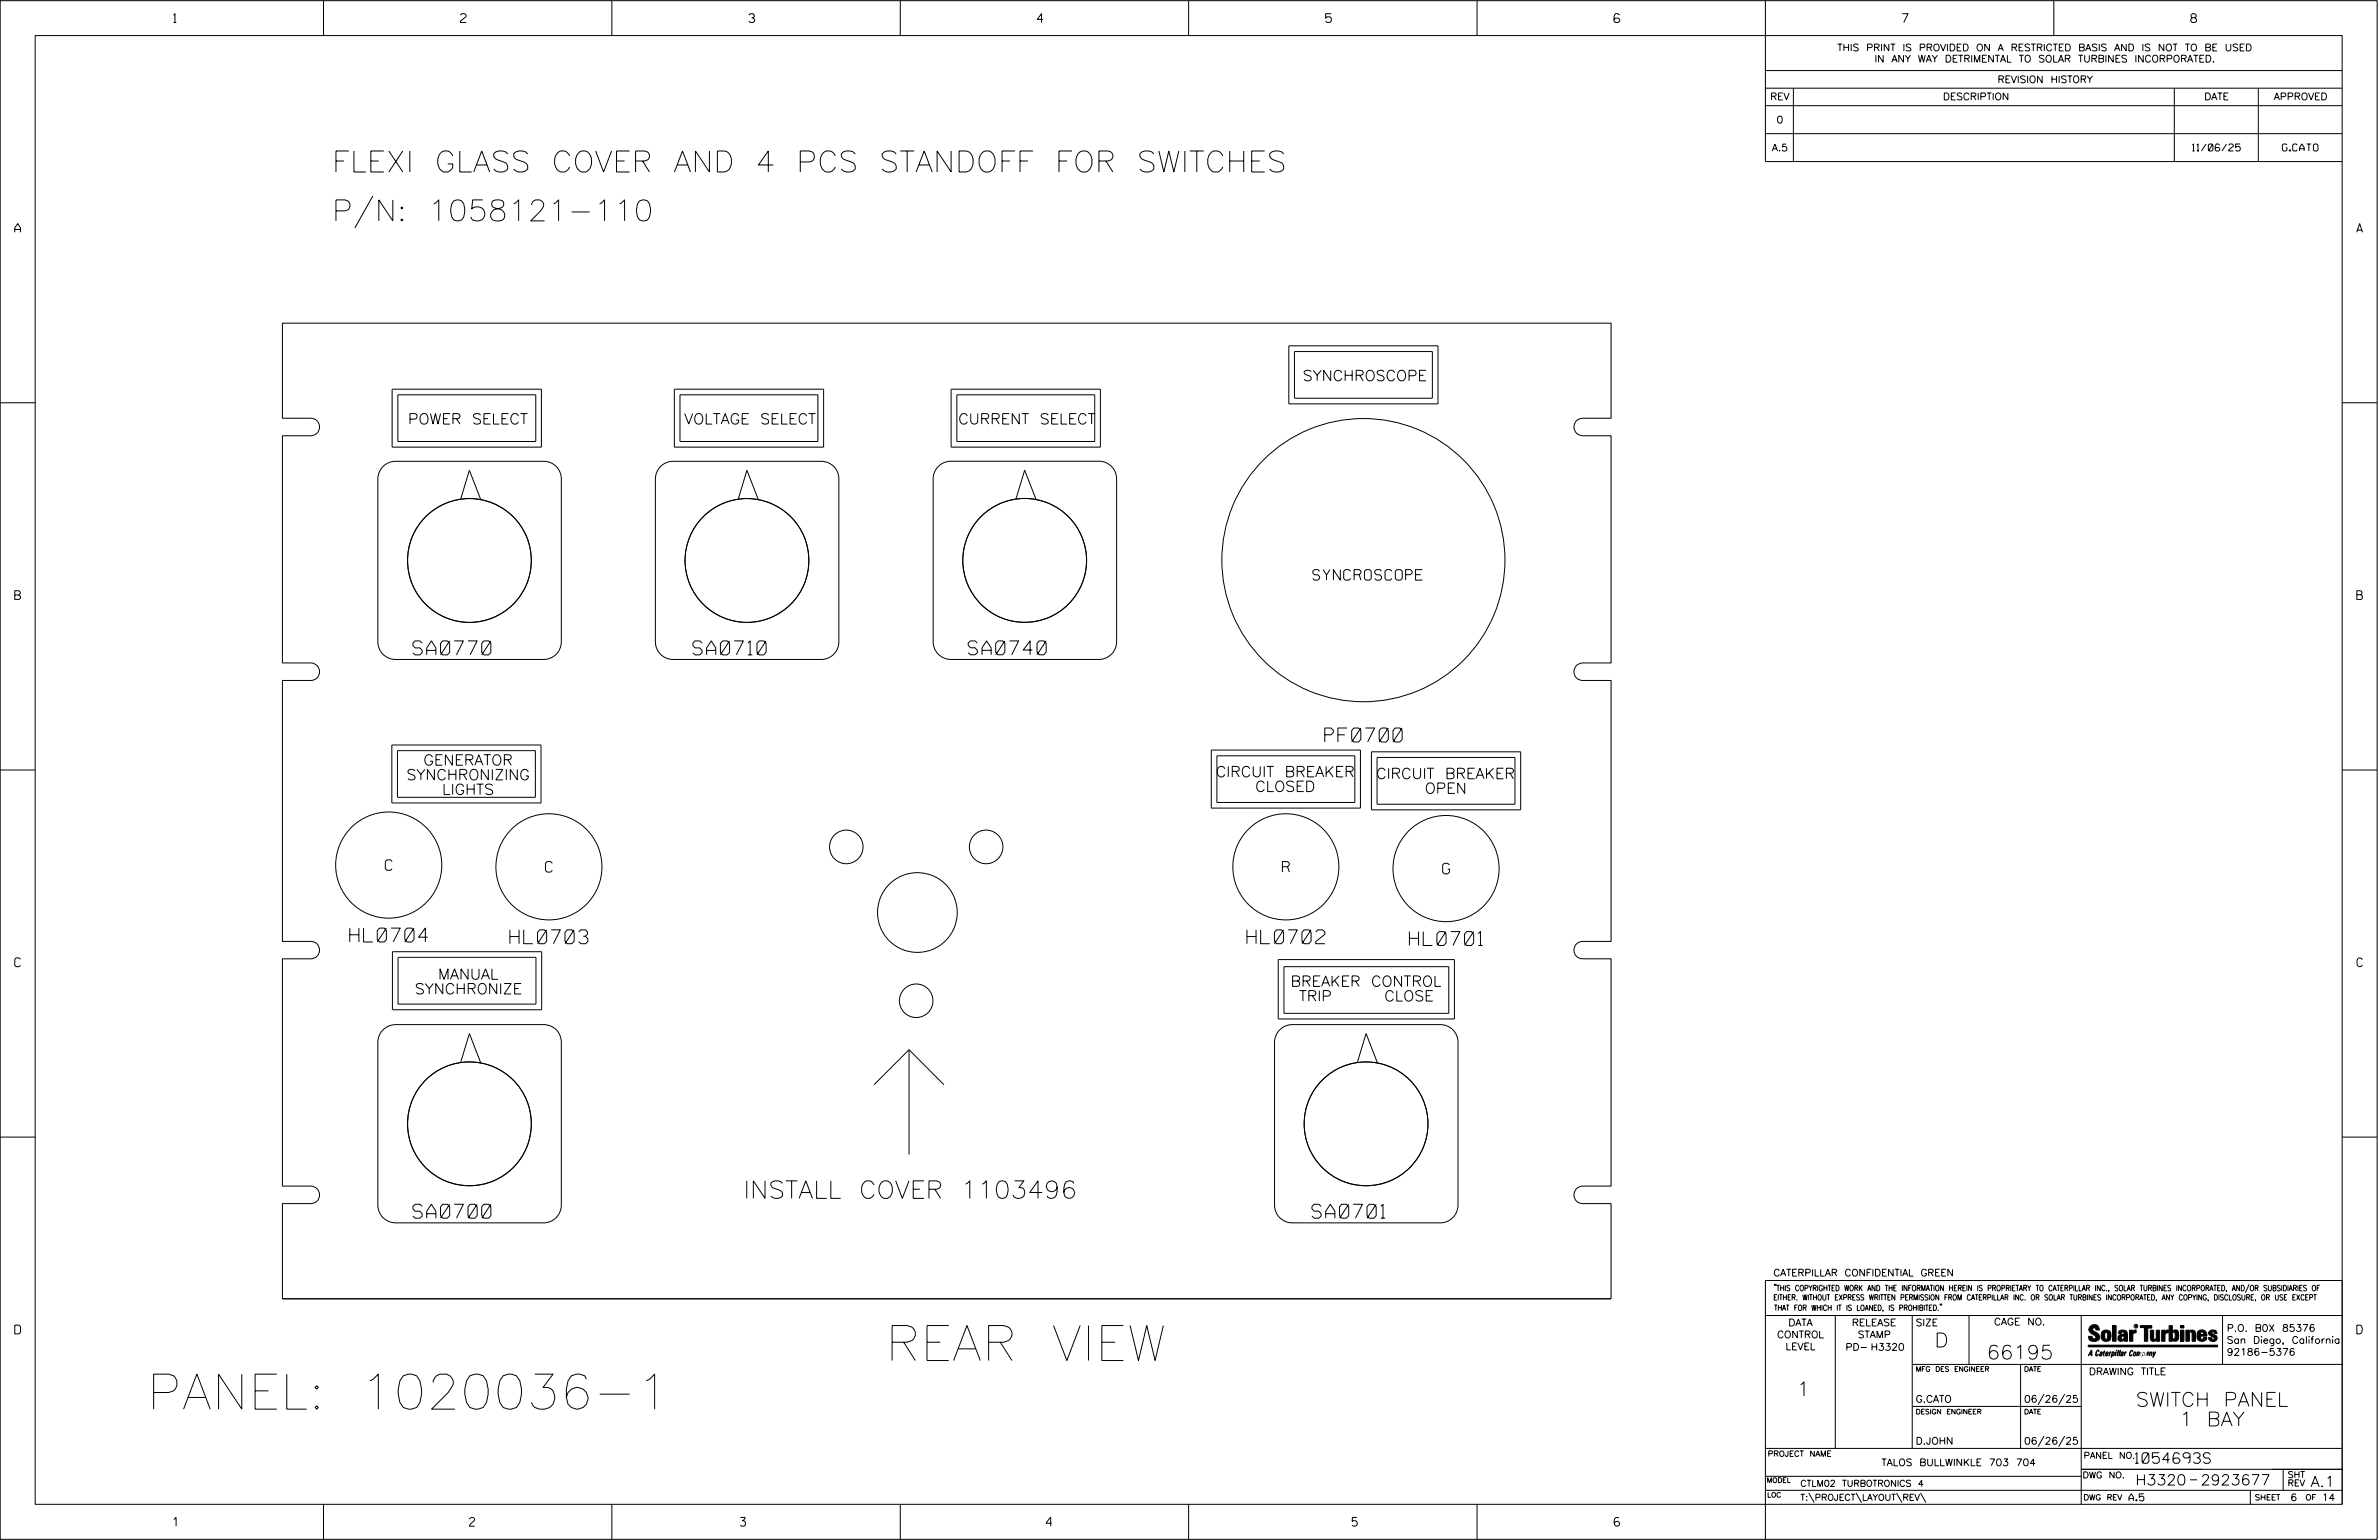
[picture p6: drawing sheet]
<svg xmlns="http://www.w3.org/2000/svg" width="864mm" height="559mm" viewBox="0 0 864 559" stroke-linecap="round" stroke-linejoin="round" font-family="sans-serif">
<defs><g id="words">
<g font-size="12.7">
<text x="321.4" y="493.7">REAR VIEW</text>
<text x="53.3" y="511.3">PANEL: 1020036-1</text>
</g>
<g font-size="7.6">
<text x="120.5" y="62.4">FLEXI GLASS COVER AND 4 PCS STANDOFF FOR SWITCHES</text>
<text x="120.5" y="80.2">P/N: 1058121-110</text>
</g>
<text font-size="6.3" x="269.9" y="434.8">INSTALL COVER 1103496</text>
<g font-size="5.1">
<text x="149.9" y="237.6">SA0770</text>
<text x="251.5" y="237.6">SA0710</text>
<text x="351.5" y="237.6">SA0740</text>
<text x="480.9" y="269.2">PF0700</text>
<text x="127" y="341.8">HL0704</text>
<text x="185.1" y="342.5">HL0703</text>
<text x="452.6" y="342.5">HL0702</text>
<text x="511.6" y="343.1">HL0701</text>
<text x="149.9" y="442">SA0700</text>
<text x="476.3" y="442">SA0701</text>
<text x="702.3" y="488.8">D</text>
<text x="721.2" y="493.2">66195</text>
<text x="652.2" y="506.5">1</text>
<text x="775.3" y="510.3">SWITCH PANEL</text>
<text x="791.2" y="517.4">1 BAY</text>
</g>
<g font-size="3.8">
<text x="472.9" y="138.2">SYNCHROSCOPE</text>
<text x="148.1" y="153.9">POWER SELECT</text>
<text x="248.4" y="153.9">VOLTAGE SELECT</text>
<text x="347.9" y="153.9">CURRENT SELECT</text>
<text x="476.6" y="210.5">SYNCROSCOPE</text>
<text x="153.7" y="277.7">GENERATOR</text>
<text x="441.4" y="281.9">CIRCUIT BREAKER</text>
<text x="147.5" y="283">SYNCHRONIZING</text>
<text x="455.7" y="287.2">CLOSED</text>
<text x="499.5" y="282.6">CIRCUIT BREAKER</text>
<text x="517.2" y="287.9">OPEN</text>
<text x="160.5" y="288.3">LIGHTS</text>
<text x="139.9" y="315.8">C</text>
<text x="198" y="316.4">C</text>
<text x="465.5" y="316.4">R</text>
<text x="523.7" y="317.1">G</text>
<text x="159" y="355.4">MANUAL</text>
<text x="468.5" y="357.9">BREAKER CONTROL</text>
<text x="150.6" y="360.7">SYNCHRONIZE</text>
<text x="471.5" y="363.3">TRIP</text>
<text x="497.1" y="363.3">CLOSE</text>
<text x="775.1" y="531">1054693S</text>
<text x="775.2" y="538.9">H3320</text>
<text x="798.8" y="538.9">2923677</text>
<text x="838.8" y="539.5">A.1</text>
</g>
<g font-size="3.2">
<text x="63" y="8.2">1</text>
<text x="167.2" y="8.2">2</text>
<text x="271.8" y="8.2">3</text>
<text x="376.5" y="8.2">4</text>
<text x="481.2" y="8.2">5</text>
<text x="690.6" y="8.2">7</text>
<text x="795.3" y="8.2">8</text>
<text x="5.4" y="84.3">A</text>
<text x="855.5" y="84.3">A</text>
<text x="5.4" y="217.5">B</text>
<text x="855.6" y="217.5">B</text>
<text x="5.4" y="350.8">C</text>
<text x="855.6" y="350.8">C</text>
<text x="5.4" y="484">D</text>
<text x="855.6" y="484">D</text>
<text x="62.8" y="553.8">1</text>
<text x="170.4" y="553.8">2</text>
<text x="268.8" y="553.8">3</text>
<text x="379.8" y="553.8">4</text>
<text x="490.8" y="553.8">5</text>
<text x="585.9" y="553.8">6</text>
</g>
<g font-size="2.5">
<text x="666.9" y="18.5">THIS PRINT IS PROVIDED ON A RESTRICTED BASIS AND IS NOT TO BE USED</text>
<text x="680.5" y="22.6">IN ANY WAY DETRIMENTAL TO SOLAR TURBINES INCORPORATED.</text>
<text x="725.1" y="30">REVISION HISTORY</text>
<text x="642.6" y="36.3">REV</text>
<text x="705.3" y="36.3">DESCRIPTION</text>
<text x="800.2" y="36.3">DATE</text>
<text x="825.4" y="36.3">APPROVED</text>
<text x="644.9" y="44.7">0</text>
<text x="643.2" y="54.8">A.5</text>
<text x="795.9" y="54.8">11/06/25</text>
<text x="828.5" y="54.8">G.CATO</text>
<text x="643.8" y="463">CATERPILLAR CONFIDENTIAL GREEN</text>
<text x="645.1" y="485.5">CONTROL</text>
<text x="649.2" y="481.1">DATA</text>
<text x="672.3" y="481.1">RELEASE</text>
<text x="674.4" y="485.5">STAMP</text>
<text x="695.4" y="481.1">SIZE</text>
<text x="723.8" y="480.8">CAGE NO.</text>
<text x="808.4" y="483.1">P.O. B0X 85376</text>
<text x="648.2" y="489.8">LEVEL</text>
<text x="669.9" y="490">PD- H3320</text>
<text x="808.4" y="487.5">San Diego, California</text>
<text x="808.4" y="491.8">92186-5376</text>
<text x="758.3" y="498.9">DRAWING TITLE</text>
<text x="695.4" y="508.9">G.CATO</text>
<text x="734.8" y="508.9">06/26/25</text>
<text x="695.4" y="524.1">D.JOHN</text>
<text x="734.8" y="524.1">06/26/25</text>
<text x="683" y="531.9">TALOS BULLWINKLE 703 704</text>
<text x="772.8" y="544.6">A.5</text>
<text x="831.4" y="544.6">6</text>
<text x="842.9" y="544.6">14</text>
</g>
<g font-size="2.3">
<text x="756.4" y="529.2">PANEL NO.</text>
<text x="653.5" y="539.4">CTLM02 TURBOTRONICS 4</text>
<text x="756" y="536.3">DWG NO.</text>
<text x="830.4" y="539.3">REV</text>
<text x="830.4" y="536.2">SHT</text>
<text x="653.5" y="544.5">T:\PROJECT\LAYOUT\REV\</text>
</g>
<g font-size="2">
<text x="643.8" y="468.4">&quot;THIS COPYRIGHTED WORK AND THE INFORMATION HEREIN IS PROPRIETARY TO CATERPILLAR INC., SOLAR TURBINES INCORPORATED, AND/OR SUBSIDIARIES OF</text>
<text x="643.8" y="471.8">EITHER. WITHOUT EXPRESS WRITTEN PERMISSION FROM CATERPILLAR INC. OR SOLAR TURBINES INCORPORATED, ANY COPYING, DISCLOSURE, OR USE EXCEPT</text>
<text x="644" y="475.6">THAT FOR WHICH IT IS LOANED, IS PROHIBITED.&quot;</text>
<text x="641.7" y="528.5">PROJECT NAME</text>
<text x="756.3" y="544.3">DWG REV</text>
<text x="818.5" y="544.3">SHEET</text>
<text x="836.9" y="544.3">OF</text>
</g>
<g font-size="1.8">
<text x="695.4" y="497.6">MFG DES ENGINEER</text>
<text x="734.8" y="497.6">DATE</text>
<text x="695.4" y="513.1">DESIGN ENGINEER</text>
<text x="734.8" y="513.1">DATE</text>
<text x="641.3" y="538">MODEL</text>
<text x="641.5" y="543.3">LOC</text>
</g>
<text font-size=".9" x="775.1" y="481.7">R</text>
</g></defs>
<g fill="none" stroke="#000" stroke-width=".36">
<path d="M.1 .2h862.8v558.4h-862.8zM12.8 12.9h837.4v533h-837.4zM117.4 .2v12.7M222.1 .2v12.7M326.8 .2v12.7M431.5 .2v12.7M536.2 .2v12.7M587.9 5.5l-.5-.5h-1l-.5 1v1.7l.5 .4h1l.6-.4v-.6l-.6-.5h-1l-.5 .5M640.9 .2v58.4h209.3M745.6 .2v12.7M640.9 25.6h209.3M640.9 32h209.3"/>
<path d="M640.9 38.3h209.3M651 32v26.6M789.3 32v26.6M819.8 32v26.6M640.9 48.5h209.3M135.4 71.1l-6.6 11.6M102.5 117.3h482.3v34.5h-10.3a3.2 3.2 0 0 0-3.1 3.1 3.2 3.2 0 0 0 3.1 3.2h10.3v82.5h-10.3a3.2 3.2 0 0 0-3.1 3.1 3.2 3.2 0 0 0 3.1 3.2h10.3v94.7h-10.3a3.2 3.2 0 0 0-3.1 3.2 3.2 3.2 0 0 0 3.1 3.1h10.3v82.5h-10.3a3.2 3.2 0 0 0-3.1 3.2 3.2 3.2 0 0 0 3.1 3.1h10.3v34.6h-482.3v-34.6h10.3a3.2 3.2 0 0 0 3.2-3.1 3.2 3.2 0 0 0-3.2-3.2h-10.3v-82.5h10.3a3.2 3.2 0 0 0 3.2-3.1 3.2 3.2 0 0 0-3.2-3.2h-10.3v-94.7h10.3a3.2 3.2 0 0 0 3.2-3.2 3.2 3.2 0 0 0-3.2-3.1h-10.3v-82.5h10.3a3.2 3.2 0 0 0 3.2-3.2 3.2 3.2 0 0 0-3.2-3.1h-10.3zM467.9 125.5h54.1v21h-54.1zM469.9 127.6h50.1v16.9h-50.1zM.1 146.2h12.7M142.3 141.2h54.2v21h-54.2zM144.4 143.3h50.1v16.9h-50.1z"/>
<path d="M244.8 141.2h54.2v21h-54.2zM246.8 143.3h50.1v16.9h-50.1zM345.3 141.2h54.2v21h-54.2zM347.3 143.3h50.1v16.9h-50.1zM850.2 146.2h12.7M139 169.3l2.5-1.5 2.1-.4h53.8a6.3 6.3 0 0 1 6.4 6.3v59.2a6.4 6.4 0 0 1-6.5 6.4h-53.7a6.4 6.4 0 0 1-6.4-6.4v-59.1l.3-2.1zM239.8 169.3l1.7-1.3 2.8-.6h53.9a6.4 6.4 0 0 1 6.3 6.3v59.2a6.4 6.4 0 0 1-6.4 6.4h-53.8a6.4 6.4 0 0 1-6.4-6.4v-59.1l.4-2.1zM340.6 169.3l2.4-1.6 2.2-.3h53.8a6.4 6.4 0 0 1 6.3 6.3v59.2a6.4 6.4 0 0 1-6.4 6.4h-53.7a6.4 6.4 0 0 1-6.5-6.4v-59.1l.7-2.8zM167.2 181.2l3.2-10.6 4.1 10.7M268 181.2l3.1-10.6 4.2 10.7M368.8 181.1l3.2-10.5 4.1 10.7M.1 279.4h12.7"/>
<path d="M142.2 270.3h54.2v21.1h-54.2zM144.3 272.4h50v16.9h-50zM439.7 272.2h54.2v21h-54.2zM441.7 274.2h50.1v17h-50.1zM497.8 272.8h54.2v21.1h-54.2zM499.9 274.8h50v17h-50zM850.2 279.4h12.7M142.5 345.3h54.1v21.1h-54.1zM144.5 347.4h50.1v16.9h-50.1zM464 348.2h64v21.5h-64zM466.1 350.8h59.8v16.9h-59.8zM139 373.7l2.5-1.5 2.1-.4h53.8a6.3 6.3 0 0 1 6.4 6.3v59.2a6.4 6.4 0 0 1-6.5 6.4h-53.7a6.4 6.4 0 0 1-6.4-6.4v-59.1l.6-2.8z"/>
<path d="M464.5 373.7l2.4-1.5 2.2-.4h53.8a6.4 6.4 0 0 1 6.4 6.3v59.2a6.5 6.5 0 0 1-6.4 6.4h-53.8a6.4 6.4 0 0 1-6.4-6.4v-59.1l.6-2.8zM167.2 385.6l3.2-10.6 4.1 10.7M330 380.9v38.1M330 380.9l-12.7 12.7M330 380.9l12.7 12.7M492.7 385.6l3.2-10.6 4.1 10.7M.1 412.6h12.7M850.2 412.6h12.7M102.5 471.3h482.2M640.9 477.3h209.3M644.2 466.1l-.1 .4M644.7 466.1l-.2 .4"/>
<path d="M666.2 477.3v48.3M694.2 477.3v48.3M704.4 473.3l-.1 .4M704.8 473.3l-.1 .4M714.8 477.3v17.8M755.5 477.3v68.6M806.8 477.3v17.8M816.5 466l-1.4 3.1M850.2 464.6h-209.3v94M850.2 464.8v81.1M694.2 495.1h156M733.5 495.1v30.5"/>
<path d="M758.6 481.4a2.02 2.02 0 0 1 3.1-.1l.5 1.3h-1.3l-.2-.6-.4-.2-.6 .1-.1 .4 .4 .7a2.46 2.46 0 0 1 2.2 2.9 2.83 2.83 0 0 1-3.8 .3l-.3-1.3h1.3l.2 .7 .6 .3 .5-.2 .2-.5-.4-.6-1.9-1.2-.4-.9zM759.2 491.3h-.7l.7-1.2v1.9h.2l-.1-2.1-1.3 2.1 .5-.5h.7M761.3 490l.3-.2 .4 .3-.1 .3-.3-.4-.4 .3-.3 1.6h.4l.4-.5-.3 .6-.4 .1-.3-.4zM762.6 490.6l.5-.1-.1 1.4h-.9a.74 .74 0 0 1 .9-.8l-.3 .7-.5 .1 .2-.5 .6-.2v-.5l-.7 .2zM763 483.2a2.17 2.17 0 0 1 3.1 0l.3 1.4-.3 1.5a2.17 2.17 0 0 1-3.1 0l-.3-1.5zM763.6 490.5l.4-.4 .2 .6h-.3l-.3 .9 .2 .4-.3-.1zM764.1 483.7l.5-.4 .4 .3v2.2l-.4 .2-.5-.2zM764.6 491.1l.6 .2v-.7l-.4-.1-.4 .6-.1 .8h.6M764.6 491.1l-.1 .8h.4M764.6 482.6v.8M764.8 490.7l.4 .1v.3h-.6zM765 491.5l-.1 .4z"/>
<path d="M766 490.5l-.5 1.5zM766 490.8l.4-.3-.4 .4M766.9 481h1.3v5.7h-1.3zM767 490.8l.5 .1-.3 .8-.4 .2zM767.3 490.5h-.5l-.5 2M767.3 490.5a.8 .8 0 0 1 .2 1 .8 .8 0 0 1-.9 .4l-.1 .6M767.3 490.5l-.1 .2M768.1 490.5l-.4 1.5zM768.2 489.9h.3l-.1 .2h-.2zM769 489.9l-.5 2.1zM769.7 489.9l-.6 2.1zM770.1 491.4l.5-.3-.5 .8z"/>
<path d="M770.4 491.9h.1M770.6 491.1l.1-.4-.7 .2 .1-.3 .6-.1 .2 .3-.5 1.1M770.6 491.1a.74 .74 0 0 0-.8 .8h.6M771 484.8h-.7l-.3 .6 .4 .7 .5-.3 .1-2.4h-.8l-.1 .4h-1.2a1.71 1.71 0 0 1 1.8-1.3 1.71 1.71 0 0 1 1.6 1.4v2.8h-1.1l-.1-.6M771 484.2l-1.5 .1a1.41 1.41 0 0 0 0 2.4l.5 .1 1.1-.7M771.2 486.1h-.1M771.4 490.5l.1 .3 .4-.3-.9 1.5zM771.5 490.8h.1M773 482.7h1.2v.5l.5-.5 .7-.1v1h-.6l-.5 .4-.1 2.7h-1.2zM773.3 490.3l.6-.4 .4 .2-.1 .4-.3-.4a1.28 1.28 0 0 0-.5 1.8l.6-.4-.1 .4-.8 .1zM774.7 490.8l.5-.3a.88 .88 0 0 1 .2 .9 .88 .88 0 0 1-.7 .7l-.2-.2zM774.8 490.9h.5l-.3 1h-.3l-.2-.2z"/>
<path d="M775.2 490.5l-.1 .2M776.8 481h4.3v.9h-1.5v4.8h-1.3M776.8 490.6l-.8 .2v-.3l-.4 1.5 .8-1.3v1.3l.3-1.2M779.3 491.1h.4M779.6 490.5h.3l-.3 1.4M779.6 490.7h.2l-.1 .4M779.7 491.1l-.1 .4M779.7 491.1l-.4 .2M780.1 492l.4-1.5 .1 .3 .3-.3 .3 .2-.3 1.3v-1.3l-.7 1.3M780.6 482.7h1.2v2.7l.1 .4 .4 .3 .4-.7v-2.7h1.2l.1 4h-1.3v-.5l-1.1 .6-.7-.3-.3-.7zM781.6 492.5l1-2-.8 1.3-.2-1.3-.2 2M784.7 482.7h1.2v.5l.5-.5 .7-.1v1h-.5l-.6 .4-.1 2.7h-1.2z"/>
<path d="M787.4 481h1.2v2a1.4 1.4 0 0 1 2.2 .2l.1 1.4-.4 1.9-1.5 .1-.4-.5v-1l.5 .9 .5-.3v-2.1l-.5-.4-.5 .7v2.8h-1.2zM791.5 482.7h1.3v4h-1.3zM791.5 481h1.3v.9h-1.3zM793.5 482.7h1.3v.4l.7-.5 1.1 .2 .4 .6v3.3h-1.2l-.3-3.4-.7 .2v3.2h-1.3zM794.8 483.1h.1M797.7 483.2a1.92 1.92 0 0 1 2.4-.5 1.92 1.92 0 0 1 1 2.1h-2.3v.8l.6 .5 .5-.3v-.5h1.2a1.83 1.83 0 0 1-2.1 1.4 1.83 1.83 0 0 1-1.5-2.1zM798.8 484.2v.6M799.1 483.4h.6l.2 .8h-1.1zM804.6 482.9a1.84 1.84 0 0 0-2.9 .8 3.3 3.3 0 0 0 2.2 1.9l-.5 .5-.4-.3-.1-.4h-1.2l.1 .6a1.92 1.92 0 0 0 2.9 .4M804.9 483.8h-1.2l-.2-.6-.5 .1-.1 .3 .1 .3 1.8 .9M805.1 488.1h-47.1v.6h47.1M694.2 510.3h61.3"/>
<path d="M742 505.8l-2.2 3.9M749.5 505.8l-2.2 3.9M640.9 525.6h209.2M640.9 535.7h114.6M742 521.1l-2.2 3.8M749.5 521.1l-2.2 3.8M755.5 533.2h94.7M795 537h2.6M828.8 533.2v7.6M117.4 545.9v12.7M222.1 545.9v12.7M326.8 545.9v12.7"/>
<path d="M431.5 545.9v12.7M536.2 545.9v12.7M640.9 540.8h209.3M656.6 541.7l2 3.5M673.8 541.7l1.9 3.5M688.4 541.7l2 3.5M697.2 541.7l1.9 3.5M816.9 541v4.9"/>
<circle cx="170.4" cy="203.4" r="22.5"/>
<circle cx="271.2" cy="203.4" r="22.5"/>
<circle cx="372" cy="203.4" r="22.5"/>
<circle cx="494.9" cy="203.3" r="51.4"/>
<circle cx="141.1" cy="313.9" r="19.3"/>
<circle cx="199.3" cy="314.5" r="19.3"/>
<circle cx="307.2" cy="307.3" r="6.1"/>
<circle cx="358" cy="307.3" r="6.1"/>
<circle cx="466.8" cy="314.5" r="19.2"/>
<circle cx="524.9" cy="315.2" r="19.3"/>
<circle cx="333" cy="331.1" r="14.5"/>
<circle cx="332.6" cy="363.1" r="6.1"/>
<circle cx="170.4" cy="407.8" r="22.5"/>
<circle cx="495.9" cy="407.8" r="22.5"/>
<circle cx="775.4" cy="481.2" r=".69"/>
</g>
<g fill="#000">
<path d="M768.1 490.5l-.4 1.5zM768.2 489.9h.3l-.1 .2h-.2zM769 489.9l-.5 2.1zM769.7 489.9l-.6 2.1zM791.5 481h1.3v.9h-1.3zM791.5 482.7h1.3v4h-1.3zM758 488.1h47.1v.6h-47.1z"/>
<path d="M759.2 489.9l-1.2 2.1 .5-.5h.7v.5h.2zM759.2 490.1v1.2h-.7z" fill-rule="evenodd"/>
<path d="M758.6 481.4a2.02 2.02 0 0 1 3.1-.1l.5 1.3h-1.3l-.2-.6-.4-.2-.6 .1-.1 .4 .4 .7a2.46 2.46 0 0 1 2.2 2.9 2.83 2.83 0 0 1-3.8 .3l-.3-1.3h1.3l.2 .7 .6 .3 .5-.2 .2-.5-.4-.6-1.9-1.2-.4-.9z" fill-rule="evenodd"/>
<path d="M761.3 490l.3-.2 .4 .3-.1 .3-.3-.4-.4 .3-.3 1.6h.4l.4-.5-.3 .6-.4 .1-.3-.4z" fill-rule="evenodd"/>
<path d="M762.6 490.6l.5-.1-.1 1.4h-.9a.74 .74 0 0 1 .9-.8l-.6 .3-.2 .5 .5-.1 .3-.6v-.5l-.7 .2z" fill-rule="evenodd"/>
<path d="M763.6 490.5l.4-.4 .2 .6h-.3l-.3 .9 .2 .4-.3-.1z" fill-rule="evenodd"/>
<path d="M764.8 490.5l.5 .3-.1 .5h-.6l.6-.2v-.3l-.4-.1-.3 1.2h.4l.3-.4-.6 .6-.3-.2v-.4z" fill-rule="evenodd"/>
<path d="M763 483.2a2.17 2.17 0 0 1 3.1 0l.3 1.4-.3 1.5a2.17 2.17 0 0 1-3.1 0l-.3-1.5zM764.1 483.7v2.1l.5 .2 .4-.2v-2.2l-.4-.3z" fill-rule="evenodd"/>
<path d="M766 490.5v.3l.4-.1-.4 .2-.5 1.1z" fill-rule="evenodd"/>
<path d="M766.8 490.5l-.5 2 .3-.6a.71 .71 0 0 0 .9-.5 .71 .71 0 0 0-.4-.9zM767 490.8l.5 .1-.3 .8-.4 .2z" fill-rule="evenodd"/>
<path d="M766.9 481h1.3v5.7h-1.3z" fill-rule="evenodd"/>
<path d="M770.1 490.6l.6-.1 .2 .3-.4 1.2-.5 .1-.2-.5 .3-.5h.5l-.7 .5v.3l.4-.1 .4-.9-.5-.2-.2 .2z" fill-rule="evenodd"/>
<path d="M769.4 482.8l-.5 1h1.2l.1-.4h.8v.8l-1.5 .1a1.41 1.41 0 0 0 0 2.4l.5 .1 1.1-.7 .1 .6h1.1v-2.8a1.79 1.79 0 0 0-2.4-1.2zM770.3 484.8h.7l-.1 1-.5 .3-.4-.7z" fill-rule="evenodd"/>
<path d="M771.4 490.5l.1 .3 .4-.3-.9 1.5z" fill-rule="evenodd"/>
<path d="M773 482.7h1.2v.5l.5-.5 .7-.1v1h-.6l-.5 .4-.1 2.7h-1.2z" fill-rule="evenodd"/>
<path d="M773.3 490.3l.6-.4 .4 .2-.1 .4-.3-.4a1.28 1.28 0 0 0-.5 1.8l.6-.4-.3 .5h-.6z" fill-rule="evenodd"/>
<path d="M774.7 490.8l-.2 1.1h.7a.96 .96 0 0 0 0-1.4zM774.8 490.9h.5l-.1 .6-.5 .4-.2-.2z" fill-rule="evenodd"/>
<path d="M776 490.5v.3l.4-.3 .2 .3 .7-.2-.3 1.4v-1.3l-.6 1.3v-1.3l-.8 1.3z" fill-rule="evenodd"/>
<path d="M776.8 481h4.3v.9h-1.5v4.8h-1.3v-4.8h-1.5z" fill-rule="evenodd"/>
<path d="M777.9 490.5l-.5 2 .3-.6a.71 .71 0 0 0 .9-.5 .71 .71 0 0 0-.4-.9zM778.1 490.8l.3-.1 .1 .4-.5 .8-.2-.5z" fill-rule="evenodd"/>
<path d="M779.3 490.6l.6-.1-.3 1.5-.7-.1a.67 .67 0 0 1 .8-.8l-.6 .3-.1 .5 .4-.1 .4-.9-.4-.2-.3 .2z" fill-rule="evenodd"/>
<path d="M780.5 490.5l.1 .3 .3-.3 .3 .2-.3 1.3v-1.3l-.8 1.3z" fill-rule="evenodd"/>
<path d="M780.6 482.7h1.2v2.7l.1 .4 .4 .3 .4-.7v-2.7h1.2l.1 4h-1.3v-.5l-1.1 .6-.7-.3-.3-.7z" fill-rule="evenodd"/>
<path d="M781.6 490.5l.2 1.3 .8-1.3-1.2 2z" fill-rule="evenodd"/>
<path d="M784.7 482.7h1.2v.5l.5-.5 .7-.1v1h-.5l-.6 .4-.1 2.7h-1.2z" fill-rule="evenodd"/>
<path d="M787.4 481h1.2v2a1.4 1.4 0 0 1 2.2 .2l.1 1.4-.4 1.9-1.5 .1-.4-.5v-1l.5 .9 .5-.3v-2.1l-.5-.4-.5 .7v2.8h-1.2z" fill-rule="evenodd"/>
<path d="M793.5 482.7h1.3v.4a1.29 1.29 0 0 1 2.2 .3v3.3h-1.2l-.3-3.4-.7 .2v3.2h-1.3z" fill-rule="evenodd"/>
<path d="M797.7 483.2a1.92 1.92 0 0 1 2.4-.5 1.92 1.92 0 0 1 1 2.1h-2.3v.8l.6 .5 .5-.3v-.5h1.2a1.83 1.83 0 0 1-2.1 1.4 1.83 1.83 0 0 1-1.5-2.1zM799.1 483.4l-.3 .8h1.1l-.2-.8z" fill-rule="evenodd"/>
<path d="M801.9 483.2a1.94 1.94 0 0 1 3 .1v.5h-1.2l-.2-.6-.5 .1-.1 .3 .1 .3 1.8 .9a1.2 1.2 0 0 1 .1 1.3 1.2 1.2 0 0 1-1.2 .7l-1.6-.4-.4-1h1.2l.1 .4 .4 .3 .5-.5a3.3 3.3 0 0 1-2.2-1.9z" fill-rule="evenodd"/>
<circle cx="761.4" cy="492" r=".07"/>
<circle cx="762.2" cy="485.1" r=".07"/>
<circle cx="769.3" cy="492" r=".07"/>
<circle cx="773.1" cy="486.7" r=".07"/>
<circle cx="791.5" cy="486.7" r=".07"/>
<circle cx="791.5" cy="481" r=".07"/>
<circle cx="794.8" cy="486.7" r=".07"/>
</g>
<use href="#words"/>
</svg>
